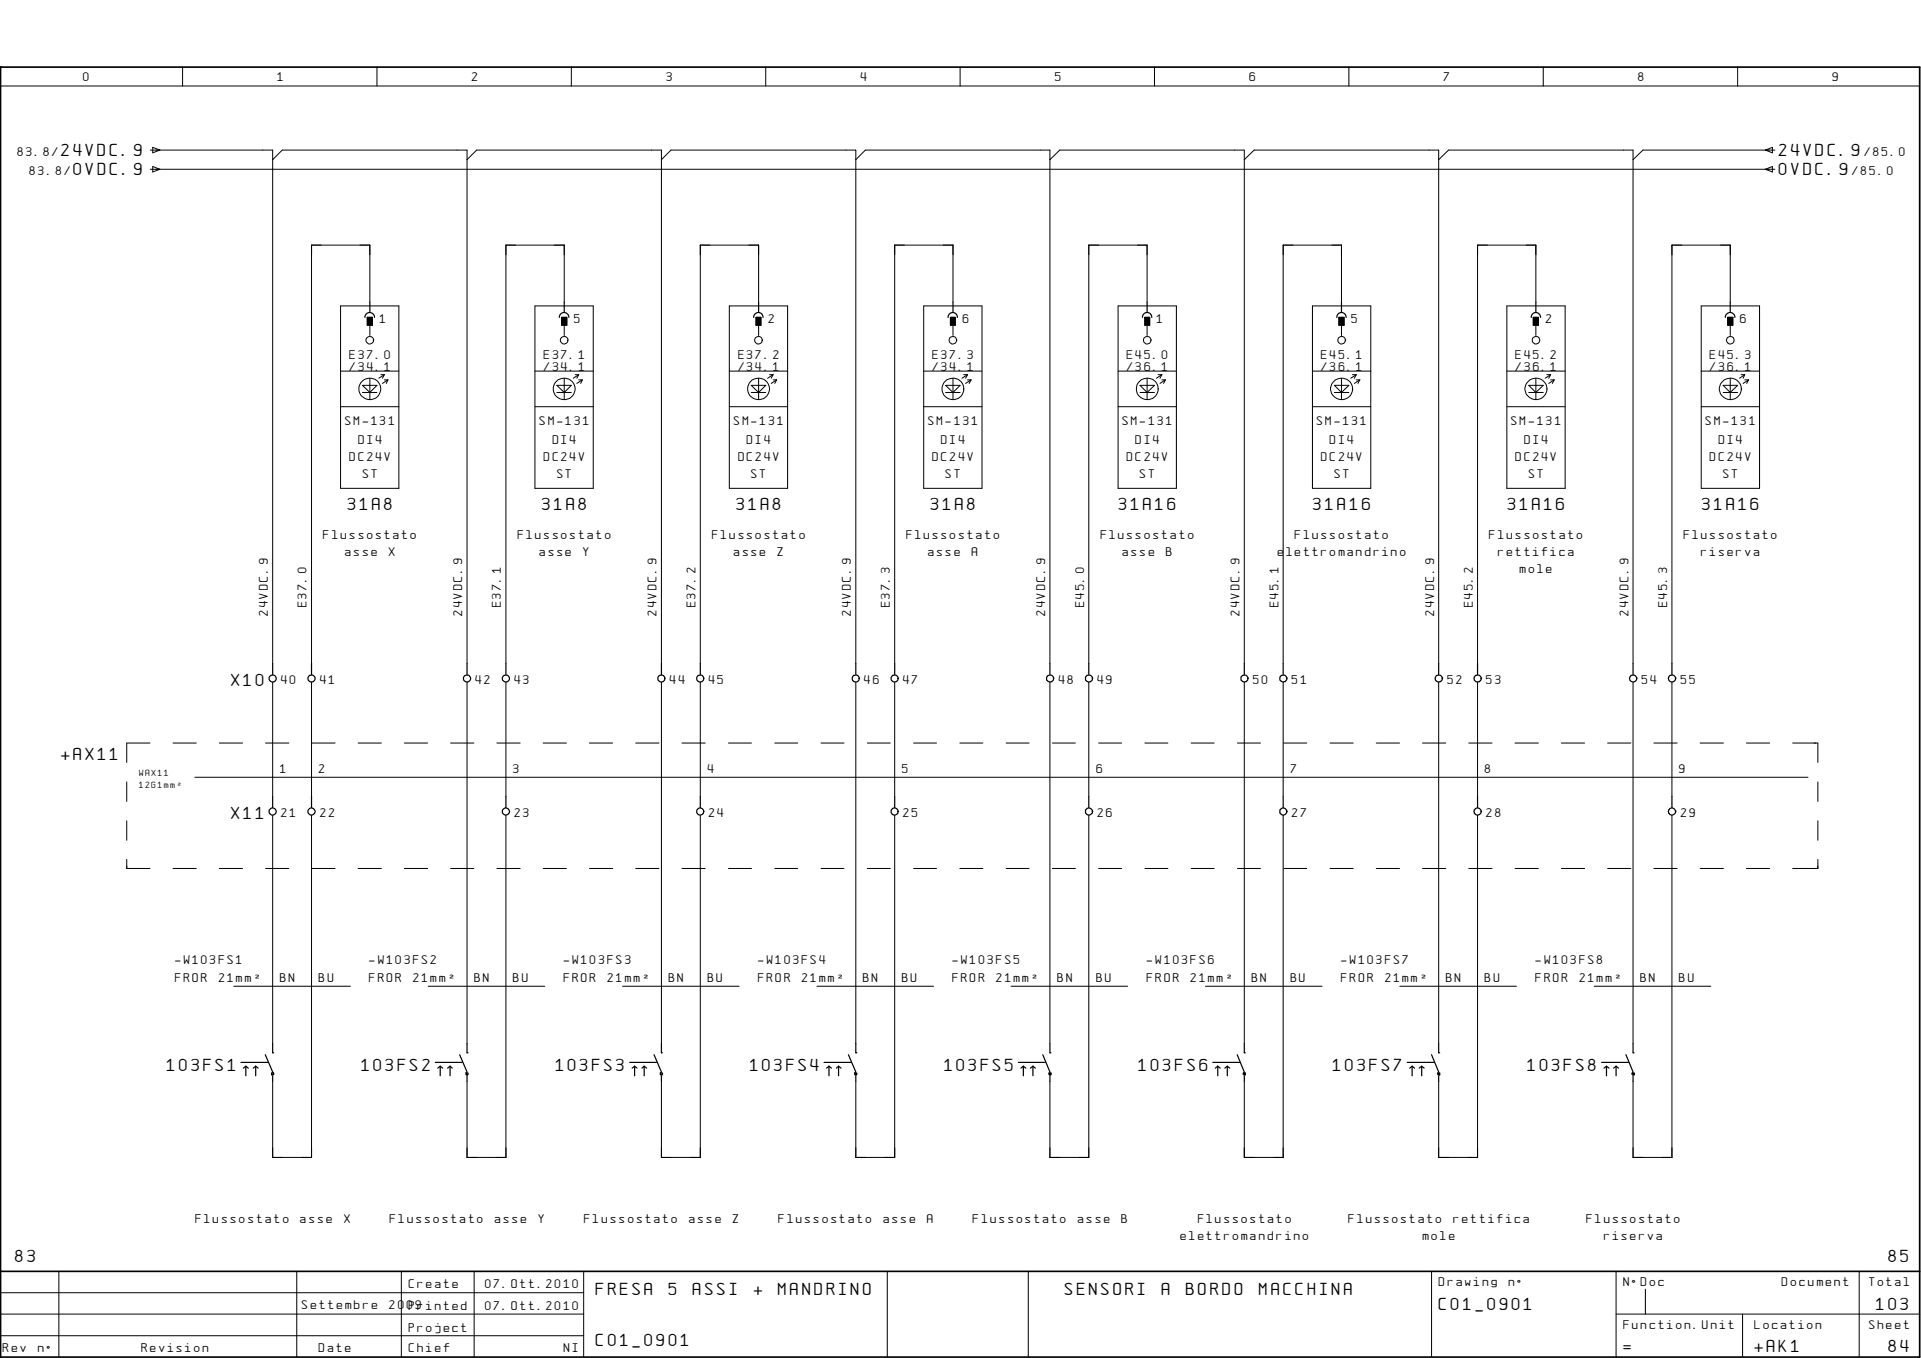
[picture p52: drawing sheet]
<svg xmlns="http://www.w3.org/2000/svg" width="297mm" height="210mm" viewBox="0 0 297 210" stroke-linecap="round" stroke-linejoin="round" font-family="sans-serif">
<defs><g id="words">
<g font-size="2.2">
<text x="9.4" y="24.1">24VDC.9</text>
<text x="11.3" y="27.1">0VDC.9</text>
<text x="275.1" y="24.1">24VDC.9</text>
<text x="275.1" y="27.1">0VDC.9</text>
<text x="53.8" y="78.8">31A8</text>
<text x="83.8" y="78.8">31A8</text>
<text x="113.9" y="78.8">31A8</text>
<text x="143.9" y="78.8">31A8</text>
<text x="173" y="78.8">31A16</text>
<text x="203.1" y="78.8">31A16</text>
<text x="233.1" y="78.8">31A16</text>
<text x="263.2" y="78.8">31A16</text>
<text x="35.8" y="106">X10</text>
<text x="9.5" y="117.4">+AX11</text>
<text x="35.8" y="126.5">X11</text>
<text x="25.8" y="165.5">103FS1</text>
<text x="55.9" y="165.5">103FS2</text>
<text x="85.9" y="165.5">103FS3</text>
<text x="116" y="165.5">103FS4</text>
<text x="146" y="165.5">103FS5</text>
<text x="176.1" y="165.5">103FS6</text>
<text x="206.1" y="165.5">103FS7</text>
<text x="236.2" y="165.5">103FS8</text>
<text x="2.4" y="195.1">83</text>
<text x="292" y="195.1">85</text>
<text x="92.2" y="200.2">FRESA</text>
<text x="103.4" y="200.2">5</text>
<text x="107.1" y="200.2">ASSI</text>
<text x="116.5" y="200.2">+</text>
<text x="120.3" y="200.2">MANDRINO</text>
<text x="164.6" y="200.2">SENSORI</text>
<text x="179.7" y="200.2">A</text>
<text x="183.4" y="200.2">BORDO</text>
<text x="194.7" y="200.2">MACCHINA</text>
<text x="222.5" y="202.4">C01_0901</text>
<text x="290.1" y="202.4">103</text>
<text x="92.2" y="208">C01_0901</text>
<text x="251" y="209">=</text>
<text x="271.3" y="209">+AK1</text>
<text x="292" y="209">84</text>
</g>
<g font-size="1.5">
<text x="12.9" y="12.6">0</text>
<text x="42.9" y="12.6">1</text>
<text x="73" y="12.6">2</text>
<text x="103" y="12.6">3</text>
<text x="133.1" y="12.6">4</text>
<text x="163.1" y="12.6">5</text>
<text x="193.2" y="12.6">6</text>
<text x="223.3" y="12.6">7</text>
<text x="253.3" y="12.6">8</text>
<text x="283.3" y="12.6">9</text>
<text x="2.7" y="24.1">83.8/</text>
<text x="4.6" y="27.1">83.8/</text>
<text x="286.4" y="27.1">/85.0</text>
<text x="288.3" y="24.1">/85.0</text>
<text x="58.7" y="49.9">1</text>
<text x="88.8" y="49.9">5</text>
<text x="118.8" y="49.9">2</text>
<text x="148.9" y="49.9">6</text>
<text x="178.9" y="49.9">1</text>
<text x="209" y="49.9">5</text>
<text x="239" y="49.9">2</text>
<text x="269.1" y="49.9">6</text>
<text x="54.1" y="55.5">E37.0</text>
<text x="54.1" y="57.4">/34.1</text>
<text x="84.1" y="55.5">E37.1</text>
<text x="84.1" y="57.4">/34.1</text>
<text x="114.2" y="55.5">E37.2</text>
<text x="114.2" y="57.4">/34.1</text>
<text x="144.2" y="55.5">E37.3</text>
<text x="144.2" y="57.4">/34.1</text>
<text x="174.2" y="55.5">E45.0</text>
<text x="174.2" y="57.4">/36.1</text>
<text x="204.3" y="55.5">E45.1</text>
<text x="204.3" y="57.4">/36.1</text>
<text x="234.4" y="55.5">E45.2</text>
<text x="234.4" y="57.4">/36.1</text>
<text x="264.4" y="55.5">E45.3</text>
<text x="264.4" y="57.4">/36.1</text>
<text x="53.4" y="65.7">SM-131</text>
<text x="83.4" y="65.7">SM-131</text>
<text x="113.5" y="65.7">SM-131</text>
<text x="143.5" y="65.7">SM-131</text>
<text x="173.6" y="65.7">SM-131</text>
<text x="203.6" y="65.7">SM-131</text>
<text x="233.7" y="65.7">SM-131</text>
<text x="263.7" y="65.7">SM-131</text>
<text x="54.1" y="71.2">DC24V</text>
<text x="55.4" y="68.6">DI4</text>
<text x="84.1" y="71.2">DC24V</text>
<text x="85.5" y="68.6">DI4</text>
<text x="114.2" y="71.2">DC24V</text>
<text x="115.5" y="68.6">DI4</text>
<text x="144.2" y="71.2">DC24V</text>
<text x="145.5" y="68.6">DI4</text>
<text x="174.2" y="71.2">DC24V</text>
<text x="175.6" y="68.6">DI4</text>
<text x="204.3" y="71.2">DC24V</text>
<text x="205.7" y="68.6">DI4</text>
<text x="234.4" y="71.2">DC24V</text>
<text x="235.7" y="68.6">DI4</text>
<text x="264.4" y="71.2">DC24V</text>
<text x="265.8" y="68.6">DI4</text>
<text x="56.1" y="73.9">ST</text>
<text x="86.1" y="73.9">ST</text>
<text x="116.2" y="73.9">ST</text>
<text x="146.2" y="73.9">ST</text>
<text x="176.3" y="73.9">ST</text>
<text x="206.3" y="73.9">ST</text>
<text x="236.4" y="73.9">ST</text>
<text x="266.4" y="73.9">ST</text>
<text x="50" y="83.3">Flussostato</text>
<text x="80" y="83.3">Flussostato</text>
<text x="110.1" y="83.3">Flussostato</text>
<text x="140.2" y="83.3">Flussostato</text>
<text x="170.2" y="83.3">Flussostato</text>
<text x="200.2" y="83.3">Flussostato</text>
<text x="230.3" y="83.3">Flussostato</text>
<text x="260.3" y="83.3">Flussostato</text>
<text x="53.4" y="85.9">asse</text>
<text x="60.1" y="85.9">X</text>
<text x="83.4" y="85.9">asse</text>
<text x="90.2" y="85.9">Y</text>
<text x="113.5" y="85.9">asse</text>
<text x="120.2" y="85.9">Z</text>
<text x="143.5" y="85.9">asse</text>
<text x="150.3" y="85.9">A</text>
<text x="173.6" y="85.9">asse</text>
<text x="180.3" y="85.9">B</text>
<text x="197.6" y="85.9">elettromandrino</text>
<text x="231.6" y="85.9">rettifica</text>
<text x="235" y="88.6">mole</text>
<text x="263.1" y="85.9">riserva</text>
<text x="41.4" y="95.2" transform="rotate(-90 41.4 95.2)">24VDC.9</text>
<text x="47.4" y="93.9" transform="rotate(-90 47.4 93.9)">E37.0</text>
<text x="71.5" y="95.2" transform="rotate(-90 71.5 95.2)">24VDC.9</text>
<text x="77.5" y="93.9" transform="rotate(-90 77.5 93.9)">E37.1</text>
<text x="101.5" y="95.2" transform="rotate(-90 101.5 95.2)">24VDC.9</text>
<text x="107.5" y="93.9" transform="rotate(-90 107.5 93.9)">E37.2</text>
<text x="131.6" y="95.2" transform="rotate(-90 131.6 95.2)">24VDC.9</text>
<text x="137.6" y="93.9" transform="rotate(-90 137.6 93.9)">E37.3</text>
<text x="161.6" y="95.2" transform="rotate(-90 161.6 95.2)">24VDC.9</text>
<text x="167.6" y="93.9" transform="rotate(-90 167.6 93.9)">E45.0</text>
<text x="191.7" y="95.2" transform="rotate(-90 191.7 95.2)">24VDC.9</text>
<text x="197.7" y="93.9" transform="rotate(-90 197.7 93.9)">E45.1</text>
<text x="221.7" y="95.2" transform="rotate(-90 221.7 95.2)">24VDC.9</text>
<text x="227.8" y="93.9" transform="rotate(-90 227.8 93.9)">E45.2</text>
<text x="251.8" y="95.2" transform="rotate(-90 251.8 95.2)">24VDC.9</text>
<text x="257.8" y="93.9" transform="rotate(-90 257.8 93.9)">E45.3</text>
<text x="43.5" y="105.7">40</text>
<text x="49.5" y="105.7">41</text>
<text x="73.5" y="105.7">42</text>
<text x="79.5" y="105.7">43</text>
<text x="103.6" y="105.7">44</text>
<text x="109.6" y="105.7">45</text>
<text x="133.6" y="105.7">46</text>
<text x="139.7" y="105.7">47</text>
<text x="163.7" y="105.7">48</text>
<text x="169.7" y="105.7">49</text>
<text x="193.8" y="105.7">50</text>
<text x="199.8" y="105.7">51</text>
<text x="223.8" y="105.7">52</text>
<text x="229.8" y="105.7">53</text>
<text x="253.9" y="105.7">54</text>
<text x="259.9" y="105.7">55</text>
<text x="43.3" y="119.4">1</text>
<text x="49.3" y="119.4">2</text>
<text x="79.4" y="119.4">3</text>
<text x="109.4" y="119.4">4</text>
<text x="139.5" y="119.4">5</text>
<text x="169.5" y="119.4">6</text>
<text x="199.6" y="119.4">7</text>
<text x="229.6" y="119.4">8</text>
<text x="259.7" y="119.4">9</text>
<text x="43.5" y="126.3">21</text>
<text x="49.5" y="126.3">22</text>
<text x="79.5" y="126.3">23</text>
<text x="109.6" y="126.3">24</text>
<text x="139.7" y="126.3">25</text>
<text x="169.7" y="126.3">26</text>
<text x="199.8" y="126.3">27</text>
<text x="229.8" y="126.3">28</text>
<text x="259.9" y="126.3">29</text>
<text x="27.1" y="149.1">-W103FS1</text>
<text x="57.1" y="149.1">-W103FS2</text>
<text x="87.2" y="149.1">-W103FS3</text>
<text x="117.2" y="149.1">-W103FS4</text>
<text x="147.3" y="149.1">-W103FS5</text>
<text x="177.3" y="149.1">-W103FS6</text>
<text x="207.4" y="149.1">-W103FS7</text>
<text x="237.4" y="149.1">-W103FS8</text>
<text x="27.1" y="151.7">FROR</text>
<text x="33.8" y="151.7">21mmý</text>
<text x="43.3" y="151.8">BN</text>
<text x="49.3" y="151.8">BU</text>
<text x="57.1" y="151.7">FROR</text>
<text x="63.9" y="151.7">21mmý</text>
<text x="73.4" y="151.8">BN</text>
<text x="79.4" y="151.8">BU</text>
<text x="87.2" y="151.7">FROR</text>
<text x="93.9" y="151.7">21mmý</text>
<text x="103.4" y="151.8">BN</text>
<text x="109.4" y="151.8">BU</text>
<text x="117.2" y="151.7">FROR</text>
<text x="124" y="151.7">21mmý</text>
<text x="133.5" y="151.8">BN</text>
<text x="139.5" y="151.8">BU</text>
<text x="147.3" y="151.7">FROR</text>
<text x="154" y="151.7">21mmý</text>
<text x="163.5" y="151.8">BN</text>
<text x="169.5" y="151.8">BU</text>
<text x="177.3" y="151.7">FROR</text>
<text x="184.1" y="151.7">21mmý</text>
<text x="193.6" y="151.8">BN</text>
<text x="199.6" y="151.8">BU</text>
<text x="207.4" y="151.7">FROR</text>
<text x="214.2" y="151.7">21mmý</text>
<text x="223.6" y="151.8">BN</text>
<text x="229.6" y="151.8">BU</text>
<text x="237.4" y="151.7">FROR</text>
<text x="244.2" y="151.7">21mmý</text>
<text x="253.7" y="151.8">BN</text>
<text x="259.7" y="151.8">BU</text>
<text x="30.2" y="189.1">Flussostato</text>
<text x="46.4" y="189.1">asse</text>
<text x="53.2" y="189.1">X</text>
<text x="60.3" y="189.1">Flussostato</text>
<text x="76.5" y="189.1">asse</text>
<text x="83.3" y="189.1">Y</text>
<text x="90.3" y="189.1">Flussostato</text>
<text x="106.5" y="189.1">asse</text>
<text x="113.3" y="189.1">Z</text>
<text x="120.4" y="189.1">Flussostato</text>
<text x="136.6" y="189.1">asse</text>
<text x="143.4" y="189.1">A</text>
<text x="150.4" y="189.1">Flussostato</text>
<text x="166.7" y="189.1">asse</text>
<text x="173.4" y="189.1">B</text>
<text x="182.5" y="191.7">elettromandrino</text>
<text x="185.2" y="189.1">Flussostato</text>
<text x="208.5" y="189.1">Flussostato</text>
<text x="220" y="191.7">mole</text>
<text x="224.7" y="189.1">rettifica</text>
<text x="245.3" y="189.1">Flussostato</text>
<text x="248" y="191.7">riserva</text>
<text x="46.7" y="202.4">Settembre</text>
<text x="60.2" y="202.4">2009</text>
<text x="63.2" y="199.1">Create</text>
<text x="63.2" y="202.4">Printed</text>
<text x="75" y="199.1">07.Ott.2010</text>
<text x="75" y="202.4">07.Ott.2010</text>
<text x="222.5" y="198.8">Drawing</text>
<text x="233.3" y="198.8">nø</text>
<text x="251" y="198.8">NøDoc</text>
<text x="275.5" y="198.8">Document</text>
<text x="289" y="198.8">Total</text>
<text x=".5" y="209">Rev</text>
<text x="5.9" y="209">nø</text>
<text x="21.9" y="209">Revision</text>
<text x="49.3" y="209">Date</text>
<text x="63.2" y="205.8">Project</text>
<text x="63.2" y="209">Chief</text>
<text x="87.2" y="209">NI</text>
<text x="251" y="205.4">Function.Unit</text>
<text x="271.3" y="205.4">Location</text>
<text x="289" y="205.4">Sheet</text>
</g>
<g font-size="1.1">
<text x="21.5" y="119.9">WAX11</text>
<text x="21.5" y="121.8">12G1mmý</text>
</g>
</g></defs>
<path d="M.1 10.4h.1M.1 10.4h296.7v199.4h-296.7zM.1 196.5h296.7" fill="none" stroke="#000" stroke-width=".26"/>
<g fill="none" stroke="#000" stroke-width=".15">
<path d="M.1 13.3h296.7M28.2 10.4v2.9M58.3 10.4v2.9M88.3 10.4v2.9M118.4 10.4v2.9M148.5 10.4v2.9M178.5 10.4v2.9M208.6 10.4v2.9M238.6 10.4v2.9M268.7 10.4v2.9M23.2 23.2h19v79.3M23.2 26.2h251.2"/>
<path d="M23.6 22.8l1.1 .4-1.1 .4zM23.6 25.7l1.1 .5-1.1 .4zM42.2 24.7l1.4-1.5h28.6v79.3M72.2 24.7l1.5-1.5h28.6v79.3M102.3 24.7l1.5-1.5h28.5v79.3M132.3 24.7l1.5-1.5h28.5v79.3M162.3 24.7l1.6-1.5h28.5v79.3M192.4 24.7l1.5-1.5h28.6v79.3M222.5 24.7l1.5-1.5h28.5v79.3M273 23.2l1.1-.4v.8zM273 26.2l1.1-.5v.9zM274.4 23.2h-20.4l-1.5 1.5"/>
<path d="M52.7 47.3h9v28.2h-9zM52.7 57.4h9M56 59.6h2.3l-1.1 1.1zM57.2 49.7h.1M57.2 46.7v-8.8h-9v64.6M57.2 49.7v2.2M57.2 58.5v3.3M58.9 57.9h.5M59.4 57.9l-.8 .6M59.4 57.9l-.3 .6M59.4 58.7h.6M60 58.7l-.9 .6"/>
<path d="M60 58.7l-.3 .6M82.7 47.3h9v28.2h-9zM82.7 57.4h9M86.1 59.6h2.2l-1.1 1.1zM87.2 49.7h.1M87.2 46.7v-8.8h-9v64.6M87.2 49.7v2.2M87.2 58.5v3.3M88.9 57.9h.6M89.5 58.7h.5M89.5 57.9l-.9 .6M89.5 57.9l-.3 .6"/>
<path d="M90 58.7l-.8 .6M90 58.7l-.2 .6M112.8 47.3h9v28.2h-9zM112.8 57.4h9M116.2 59.6h2.2l-1.1 1.1zM117.3 49.7h.1M117.3 46.7v-8.8h-9v64.6M117.3 49.7v2.2M117.3 58.5v3.3M119 57.9h.5M119.5 58.7h.6M119.5 57.9l-.8 .6"/>
<path d="M119.5 57.9l-.3 .6M120.1 58.7l-.9 .6M120.1 58.7l-.3 .6M142.8 47.3h9v28.2h-9zM142.8 57.4h9M146.2 59.6h2.3l-1.1 1.1zM147.4 49.7h.1M147.4 46.7v-8.8h-9.1v64.6M147.4 49.7v2.2M147.4 58.5v3.3M149 57.9h.6M149.6 58.7h.6"/>
<path d="M149.6 57.9l-.8 .6M149.6 57.9l-.3 .6M150.2 58.7l-.9 .6M150.2 58.7l-.3 .6M172.9 47.3h9v28.2h-9zM172.9 57.4h9M176.3 59.6h2.2l-1.1 1.1zM177.4 49.7h.1M177.4 46.7v-8.8h-9v64.6M177.4 49.7v2.2M177.4 58.5v3.3M179.1 57.9h.6"/>
<path d="M179.7 58.7h.5M179.7 57.9l-.9 .6M179.7 57.9l-.3 .6M180.2 58.7l-.8 .6M180.2 58.7l-.3 .6M202.9 47.3h9.1v28.2h-9.1zM202.9 57.4h9.1M206.3 59.6h2.3l-1.2 1.1zM206.5 58.7a1.69 1.69 0 0 1 2.2 .3 1.69 1.69 0 0 1 0 2.2 1.69 1.69 0 0 1-2.5 0 1.69 1.69 0 0 1 .3-2.5zM207.4 49.7h.1M207.4 46.7v-8.8h-9v64.6M207.4 49.7v2.2"/>
<path d="M207.4 58.5v3.3M209.1 57.9h.6M209.7 58.7h.6M209.7 57.9l-.8 .6M209.7 57.9l-.3 .6M210.3 58.7l-.9 .6M210.3 58.7l-.3 .6M233 47.3h9v28.2h-9zM233 57.4h9M236.4 59.6h2.2l-1.1 1.1zM236.6 58.7a1.68 1.68 0 0 1 2.1 .3 1.68 1.68 0 0 1 .1 2.2 1.68 1.68 0 0 1-2.5 0 1.68 1.68 0 0 1 .3-2.5zM237.5 49.7h.1"/>
<path d="M237.5 46.7v-8.8h-9v64.6M237.5 49.7v2.2M237.5 58.5v3.3M239.2 57.9h.6M239.8 58.7h.5M239.8 57.9l-.9 .6M239.8 57.9l-.3 .6M240.3 58.7l-.8 .6M240.3 58.7l-.3 .6M263.1 47.3h9v28.2h-9zM263.1 57.4h9M266.4 59.6h2.3l-1.2 1.1z"/>
<path d="M266.6 58.7a1.68 1.68 0 0 1 2.2 .3 1.68 1.68 0 0 1 0 2.2 1.68 1.68 0 0 1-2.5 0 1.68 1.68 0 0 1 .3-2.5zM267.5 49.7h.1M267.5 46.7v-8.8h-9v64.6M267.5 49.7v2.2M267.5 58.5v3.3M269.2 57.9h.6M269.8 58.7h.6M269.8 57.9l-.8 .6M269.8 57.9l-.3 .6M270.4 58.7l-.9 .6M270.4 58.7l-.3 .6M52.7 62.9h9"/>
<path d="M56 60.7h2.3M82.7 62.9h9M86.1 60.7h2.2M112.8 62.9h9M116.2 60.7h2.2M142.8 62.9h9M146.2 60.7h2.3M172.9 62.9h9M176.3 60.7h2.2M202.9 62.9h9.1M206.3 60.7h2.3M233 62.9h9"/>
<path d="M236.4 60.7h2.2M263.1 62.9h9M266.4 60.7h2.3M23.2 114.9h-3.6v3M26.8 114.9h3.5M33.9 114.9h3.6M41.1 114.9h3.6M42.2 105.5v17.6M48.2 105.5v17.6M48.2 114.9h3.6M55.4 114.9h3.6M62.5 114.9h3.6"/>
<path d="M69.7 114.9h3.6M72.2 105.5v55.8M76.8 114.9h3.6M78.2 105.5v17.6M84 114.9h3.6M91.1 114.9h3.6M98.3 114.9h3.6M102.3 105.5v55.8M105.4 114.9h3.6M108.3 105.5v17.6M112.6 114.9h3.6M119.8 114.9h3.6"/>
<path d="M127 114.9h3.5M132.3 105.5v55.8M134.1 114.9h3.6M138.3 105.5v17.6M141.3 114.9h3.5M148.4 114.9h3.6M155.6 114.9h3.5M162.3 105.5v55.8M162.7 114.9h3.6M168.4 105.5v17.6M169.9 114.9h3.5M177 114.9h3.6"/>
<path d="M184.2 114.9h3.5M191.3 114.9h3.6M192.4 105.5v55.8M198.4 105.5v17.6M198.5 114.9h3.6M205.7 114.9h3.6M212.8 114.9h3.6M220 114.9h3.6M222.5 105.5v55.8M227.1 114.9h3.6M228.5 105.5v17.6M234.3 114.9h3.6"/>
<path d="M241.4 114.9h3.6M248.6 114.9h3.6M252.5 105.5v55.8M255.7 114.9h3.6M258.5 105.5v17.6M262.9 114.9h3.6M270 114.9h3.6M277.2 114.9h3.9v3M19.6 120.9v3M19.6 126.9v3M19.6 132.8v1.4h3.6M26.8 134.2h3.5"/>
<path d="M30.1 120.1h249.5M33.9 134.2h3.6M41.1 134.2h3.6M42.2 126v35.3M48.2 126v52.9h-6v-11.8M48.2 134.2h3.6M55.4 134.2h3.6M62.5 134.2h3.6M69.7 134.2h3.6M76.8 134.2h3.6M78.2 126v52.9h-6v-11.8M84 134.2h3.6"/>
<path d="M91.1 134.2h3.6M98.3 134.2h3.6M105.4 134.2h3.6M108.3 126v52.9h-6v-11.8M112.6 134.2h3.6M119.8 134.2h3.6M127 134.2h3.5M134.1 134.2h3.6M138.3 126v52.9h-6v-11.8M141.3 134.2h3.5M148.4 134.2h3.6M155.6 134.2h3.5"/>
<path d="M162.7 134.2h3.6M168.4 126v52.9h-6.1v-11.8M169.9 134.2h3.5M177 134.2h3.6M184.2 134.2h3.5M191.3 134.2h3.6M198.4 126v52.9h-6v-11.8M198.5 134.2h3.6M205.7 134.2h3.6M212.8 134.2h3.6M220 134.2h3.6M227.1 134.2h3.6"/>
<path d="M228.5 126v52.9h-6v-11.8M234.3 134.2h3.6M241.4 134.2h3.6M248.6 134.2h3.6M255.7 134.2h3.6M258.5 126v52.9h-6v-11.8M262.9 134.2h3.6M270 134.2h3.6M281.1 132.8v1.4h-3.9M281.1 120.9v3M281.1 126.9v3M36.1 152.4h18.1"/>
<path d="M66.2 152.4h18M96.3 152.4h18M126.3 152.4h18.1M156.3 152.4h18.1M186.4 152.4h18M216.4 152.4h18.1M246.5 152.4h18M.1 196.9v12.9M.1 199.8h90.2M9.1 196.5v13.3M45.9 196.5v13.3M62.1 196.5v13.3"/>
<path d="M73.3 196.5v13.3M90.3 196.5v13.3M137.2 196.5v13.3M159 196.5v13.3M221.4 196.5v13.3M249.9 196.5v13.3M254.4 199.3v3.8M287.5 196.5v13.3M.1 203.1h90.2M.1 206.5h90.2M249.9 203.1h46.9M269.4 203.1v6.7"/>
<circle cx="57.2" cy="52.6" r=".59"/>
<circle cx="87.2" cy="52.6" r=".59"/>
<circle cx="117.3" cy="52.6" r=".59"/>
<circle cx="147.4" cy="52.6" r=".59"/>
<circle cx="177.4" cy="52.6" r=".59"/>
<circle cx="207.5" cy="52.6" r=".59"/>
<circle cx="237.5" cy="52.6" r=".58"/>
<circle cx="267.5" cy="52.6" r=".59"/>
<circle cx="57.2" cy="60.1" r="1.68"/>
<circle cx="87.3" cy="60.1" r="1.69"/>
<circle cx="117.3" cy="60.1" r="1.69"/>
<circle cx="147.4" cy="60.1" r="1.68"/>
<circle cx="177.4" cy="60.1" r="1.68"/>
</g>
<g fill="none" stroke="#000" stroke-width=".19">
<path d="M56.4 49.1a.74 .74 0 0 1 .8-.8 .74 .74 0 0 1 .7 .8M56.8 49.1h.8v1.1h-.8zM57.2 46.7v1.5M86.5 49.1a.74 .74 0 0 1 .7-.8 .74 .74 0 0 1 .8 .8M86.9 49.1h.7v1.1h-.7zM87.2 46.7v1.5M116.5 49.1a.72 .72 0 0 1 .8-.8 .72 .72 0 0 1 .7 .8M116.9 49.1h.7v1.1h-.7zM117.3 46.7v1.5M146.6 49.1a.72 .72 0 0 1 .7-.8 .72 .72 0 0 1 .7 .8M147 49.1h.7v1.1h-.7zM147.4 46.7v1.5"/>
<path d="M176.7 49.1a.72 .72 0 0 1 .7-.8 .72 .72 0 0 1 .7 .8M177 49.1h.8v1.1h-.8zM177.4 46.7v1.5M206.7 49.1a.72 .72 0 0 1 .7-.8 .72 .72 0 0 1 .7 .8M207 49.1h.8v1.1h-.8zM207.4 46.7v1.5M236.8 49.1a.72 .72 0 0 1 .7-.8 .72 .72 0 0 1 .7 .8M237.1 49.1h.8v1.1h-.8zM237.5 46.7v1.5M266.8 49.1a.74 .74 0 0 1 .7-.8 .74 .74 0 0 1 .8 .8M267.2 49.1h.7v1.1h-.7zM267.5 46.7v1.5"/>
<path d="M42.2 102.5v1.8M48.2 102.5v1.8M72.2 102.5v1.8M78.2 102.5v1.8M102.3 102.5v1.8M108.3 102.5v1.8M132.3 102.5v1.8M138.3 102.5v1.8M162 104.4a.56 .56 0 0 1 .8 .1 .56 .56 0 0 1 0 .7 .59 .59 0 0 1-1-.1v-.5zM162.3 102.5v1.8M168.1 104.4a.56 .56 0 0 1 .7 .1 .56 .56 0 0 1 0 .7 .59 .59 0 0 1-1-.1v-.5zM168.4 102.5v1.8"/>
<path d="M192.1 104.4a.57 .57 0 0 1 .8 .2 .57 .57 0 0 1-.2 .8 .7 .7 0 0 1-.8-.3v-.5zM192.4 102.5v1.8M198.1 104.4a.57 .57 0 0 1 .8 .2 .57 .57 0 0 1-.2 .8 .7 .7 0 0 1-.8-.3v-.5zM198.4 102.5v1.8M222.5 102.5v1.8M228.5 102.5v1.8M252.5 102.5v1.8M258.5 102.5v1.8M42.2 123.1v1.7M48.2 123.1v1.7M78.2 123.1v1.7M108.3 123.1v1.7"/>
<path d="M138.3 123.1v1.7M168.1 125a.56 .56 0 0 1 .7 .2 .56 .56 0 0 1-.2 .7 .56 .56 0 0 1-.8-.2v-.5zM168.4 123.1v1.7M198.1 125a.56 .56 0 0 1 .8 .2 .56 .56 0 0 1-.2 .7 .56 .56 0 0 1-.8-.2v-.5zM198.4 123.1v1.7M228.5 123.1v1.7M258.5 123.1v1.7M37.3 164.2h4.1M38 164.8v1.5M38 164.8l-.4 .3M38 164.8l.4 .3M39.5 164.8v1.5"/>
<path d="M39.5 164.8l-.3 .3M39.5 164.8l.4 .3M41 163l1.2 2.7M42 165.9h.3a.19 .19 0 0 1-.1 .2 .19 .19 0 0 1-.2 0zM42.2 162.7h.1M42.2 161.3v1.4M42.2 166.3v.8M67.3 164.2h4.2M68.1 164.8v1.5M68.1 164.8l-.4 .3M68.1 164.8l.3 .3M69.6 164.8v1.5"/>
<path d="M69.6 164.8l-.4 .3M69.6 164.8l.3 .3M71.1 163l1.1 2.7M72 165.9l.3-.1a.18 .18 0 0 1 .1 .2 .18 .18 0 0 1-.1 .2l-.3-.1zM72.2 162.7h.1M72.2 161.3v1.4M72.2 166.3v.8M97.4 164.2h4.1M98.1 164.8v1.5M98.1 164.8l-.4 .3M98.1 164.8l.4 .3M99.6 164.8v1.5"/>
<path d="M99.6 164.8l-.3 .3M99.6 164.8l.4 .3M101.1 163l1.2 2.7M102.1 165.8h.2a.18 .18 0 0 1 .1 .2 .18 .18 0 0 1-.1 .2l-.2-.1zM102.3 162.7h.1M102.3 161.3v1.4M102.3 166.3v.8M127.4 164.2h4.2M128.2 164.8v1.5M128.2 164.8l-.4 .3M128.2 164.8l.4 .3M129.7 164.8v1.5"/>
<path d="M129.7 164.8l-.4 .3M129.7 164.8l.3 .3M131.2 163l1.1 2.7M132.2 165.9l.2-.1a.18 .18 0 0 1 .1 .2 .18 .18 0 0 1-.1 .2l-.2-.1zM132.3 162.7h.1M132.3 161.3v1.4M132.3 166.3v.8M157.5 164.2h4.1M158.2 164.8v1.5M158.2 164.8l-.3 .3M158.2 164.8l.4 .3M159.7 164.8v1.5"/>
<path d="M159.7 164.8l-.4 .3M159.7 164.8l.4 .3M161.2 163l1.1 2.7M162.2 165.9h.3v.2a.2 .2 0 0 1-.2 0 .2 .2 0 0 1-.1-.2zM162.3 162.7h.1M162.3 161.3v1.4M162.3 166.3v.8M187.5 164.2h4.2M188.3 164.8v1.5M188.3 164.8l-.4 .3M188.3 164.8l.4 .3M189.8 164.8v1.5"/>
<path d="M189.8 164.8l-.4 .3M189.8 164.8l.4 .3M191.3 163l1.1 2.7M192.2 165.9h.4l-.1 .2a.2 .2 0 0 1-.2 0 .2 .2 0 0 1-.1-.2zM192.4 162.7h.1M192.4 161.3v1.4M192.4 166.3v.8M217.6 164.2h4.1M218.4 164.8v1.5M218.4 164.8l-.4 .3M218.4 164.8l.3 .3M219.8 164.8v1.5"/>
<path d="M219.8 164.8l-.3 .3M219.8 164.8l.4 .3M221.4 163l1.1 2.7M222.3 165.9h.3v.2a.2 .2 0 0 1-.2 0 .2 .2 0 0 1-.1-.2zM222.5 162.7h.1M222.5 161.3v1.4M222.5 166.3v.8M247.6 164.2h4.2M248.4 164.8v1.5M248.4 164.8l-.4 .3M248.4 164.8l.4 .3M249.9 164.8v1.5"/>
<path d="M249.9 164.8l-.4 .3M249.9 164.8l.4 .3M251.4 163l1.1 2.7M252.3 165.9h.4l-.1 .2a.2 .2 0 0 1-.2 0 .2 .2 0 0 1-.1-.2zM252.5 162.7h.1M252.5 161.3v1.4M252.5 166.3v.8"/>
<circle cx="42.2" cy="104.9" r=".55"/>
<circle cx="48.2" cy="104.9" r=".55"/>
<circle cx="72.2" cy="104.9" r=".55"/>
<circle cx="78.2" cy="104.9" r=".55"/>
<circle cx="102.3" cy="104.9" r=".55"/>
<circle cx="108.3" cy="104.8" r=".56"/>
<circle cx="132.3" cy="104.8" r=".56"/>
<circle cx="138.3" cy="104.8" r=".56"/>
<circle cx="222.5" cy="104.9" r=".56"/>
<circle cx="228.5" cy="104.9" r=".56"/>
<circle cx="252.5" cy="104.9" r=".56"/>
<circle cx="258.6" cy="104.9" r=".56"/>
<circle cx="42.2" cy="125.4" r=".55"/>
<circle cx="48.2" cy="125.4" r=".55"/>
<circle cx="78.2" cy="125.4" r=".55"/>
<circle cx="108.3" cy="125.4" r=".56"/>
<circle cx="138.3" cy="125.4" r=".56"/>
<circle cx="228.5" cy="125.4" r=".57"/>
<circle cx="258.6" cy="125.4" r=".57"/>
</g>
<path d="M56.8 49.1h.8v1.1h-.8zM86.9 49.1h.7v1.1h-.7zM116.9 49.1h.7v1.1h-.7zM147 49.1h.7v1.1h-.7zM177 49.1h.8v1.1h-.8zM207 49.1h.8v1.1h-.8zM237.1 49.1h.8v1.1h-.8zM267.2 49.1h.7v1.1h-.7z" fill="#000"/>
<use href="#words"/>
</svg>
